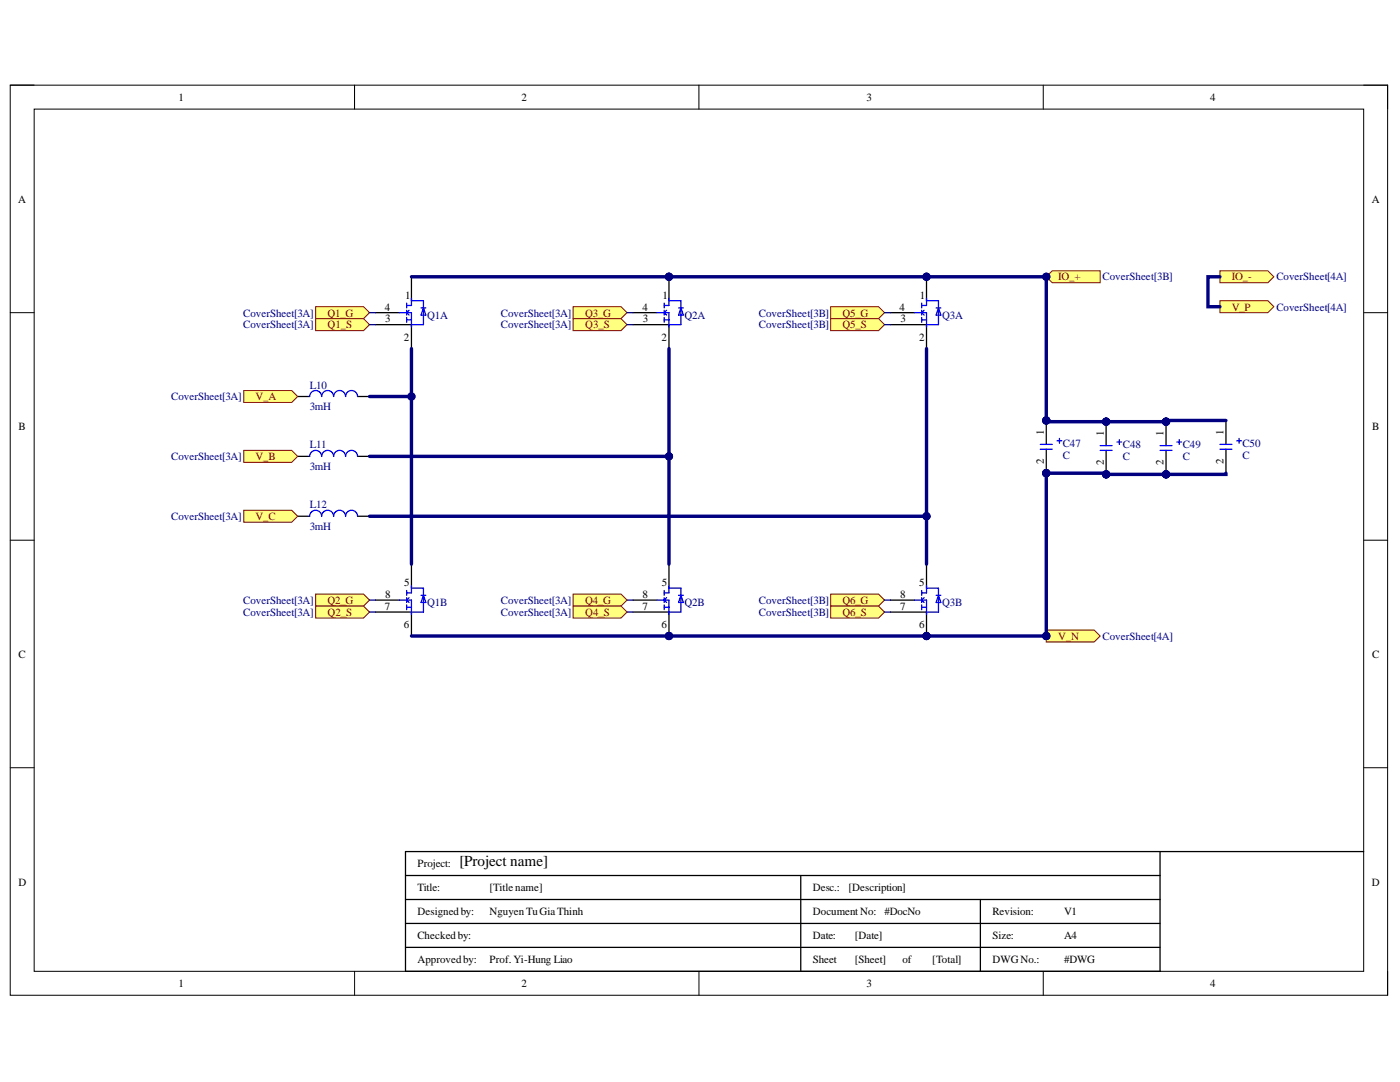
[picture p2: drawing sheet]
<svg xmlns="http://www.w3.org/2000/svg" width="279mm" height="216mm" viewBox="0 0 279 216" stroke-linecap="round" stroke-linejoin="round" font-family="sans-serif">
<defs><g id="words">
<text font-size="3" x="91.7" y="172.9">[Project name]</text>
<g font-size="2.2">
<text x="35.6" y="20.1">1</text>
<text x="104.1" y="20.1">2</text>
<text x="172.9" y="20.1">3</text>
<text x="241.5" y="20.1">4</text>
<text x="3.6" y="40.4">A</text>
<text x="273.8" y="40.4">A</text>
<text x="80.9" y="59.6">1</text>
<text x="132.2" y="59.6">1</text>
<text x="183.6" y="59.6">1</text>
<text x="76.8" y="62">4</text>
<text x="76.9" y="64.3">3</text>
<text x="128.2" y="62">4</text>
<text x="128.3" y="64.3">3</text>
<text x="179.5" y="62">4</text>
<text x="179.7" y="64.3">3</text>
<text x="80.6" y="68">2</text>
<text x="132" y="68">2</text>
<text x="183.4" y="68">2</text>
<text x="3.7" y="85.8">B</text>
<text x="208.3" y="86.7" transform="rotate(-90 208.3 86.7)">1</text>
<text x="220.3" y="87" transform="rotate(-90 220.3 87)">1</text>
<text x="232.2" y="87" transform="rotate(-90 232.2 87)">1</text>
<text x="244.2" y="86.7" transform="rotate(-90 244.2 86.7)">1</text>
<text x="273.8" y="85.8">B</text>
<text x="208.3" y="92.5" transform="rotate(-90 208.3 92.5)">2</text>
<text x="220.3" y="92.7" transform="rotate(-90 220.3 92.7)">2</text>
<text x="232.2" y="92.7" transform="rotate(-90 232.2 92.7)">2</text>
<text x="244.2" y="92.5" transform="rotate(-90 244.2 92.5)">2</text>
<text x="76.9" y="119.3">8</text>
<text x="80.7" y="116.9">5</text>
<text x="128.2" y="119.3">8</text>
<text x="132.1" y="116.9">5</text>
<text x="179.6" y="119.3">8</text>
<text x="183.4" y="116.9">5</text>
<text x="76.8" y="121.7">7</text>
<text x="80.6" y="125.3">6</text>
<text x="128.2" y="121.7">7</text>
<text x="132" y="125.3">6</text>
<text x="179.6" y="121.7">7</text>
<text x="183.4" y="125.3">6</text>
<text x="3.7" y="131.3">C</text>
<text x="273.8" y="131.3">C</text>
<text x="83.3" y="173.1">Project:</text>
<text x="3.7" y="176.7">D</text>
<text x="83.3" y="177.9">Title:</text>
<text x="97.7" y="177.9">[Titlename]</text>
<text x="162.2" y="177.9">Desc.:</text>
<text x="169.3" y="177.9">[Description]</text>
<text x="273.8" y="176.7">D</text>
<text x="83.3" y="182.6">Designedby:</text>
<text x="97.7" y="182.6">NguyenTuGiaThinh</text>
<text x="162.2" y="182.6">Document No:</text>
<text x="176.5" y="182.6">#DocNo</text>
<text x="198.1" y="182.6">Revision:</text>
<text x="212.4" y="182.6">V1</text>
<text x="83.3" y="187.4">Checkedby:</text>
<text x="162.2" y="187.4">Date:</text>
<text x="170.6" y="187.4">[Date]</text>
<text x="198.1" y="187.4">Size:</text>
<text x="212.4" y="187.4">A4</text>
<text x="35.6" y="197">1</text>
<text x="83.3" y="192.2">Approvedby:</text>
<text x="97.7" y="192.2">Prof. Yi-Hung Liao</text>
<text x="104.1" y="197">2</text>
<text x="162.2" y="192.2">Sheet</text>
<text x="170.6" y="192.2">[Sheet]</text>
<text x="172.9" y="197">3</text>
<text x="180.1" y="192.2">of</text>
<text x="186.1" y="192.2">[Total]</text>
<text x="198.1" y="192.2">DWGNo.:</text>
<text x="212.4" y="192.2">#DWG</text>
<text x="241.5" y="197">4</text>
</g>
<g font-size="2.2" fill="#800000">
<text x="211.2" y="56">IO_+</text>
<text x="245.8" y="56">IO_-</text>
<text x="65.4" y="63.2">Q1_G</text>
<text x="65.4" y="65.5">Q1_S</text>
<text x="116.8" y="63.2">Q3_G</text>
<text x="116.8" y="65.5">Q3_S</text>
<text x="168.1" y="63.2">Q5_G</text>
<text x="168.1" y="65.5">Q5_S</text>
<text x="245.8" y="62">V_P</text>
<text x="51" y="79.9">V_A</text>
<text x="51" y="91.8">V_B</text>
<text x="51" y="103.7">V_C</text>
<text x="65.4" y="120.5">Q2_G</text>
<text x="65.4" y="122.9">Q2_S</text>
<text x="116.8" y="120.5">Q4_G</text>
<text x="116.8" y="122.9">Q4_S</text>
<text x="168.1" y="120.5">Q6_G</text>
<text x="168.1" y="122.9">Q6_S</text>
<text x="211.2" y="127.7">V_N</text>
</g>
<g font-size="2.2" fill="#000080">
<text x="220.1" y="56">CoverSheet[3B]</text>
<text x="254.7" y="56">CoverSheet[4A]</text>
<text x="48.5" y="63.2">CoverSheet[3A]</text>
<text x="48.5" y="65.5">CoverSheet[3A]</text>
<text x="85.2" y="63.7">Q1A</text>
<text x="100" y="63.2">CoverSheet[3A]</text>
<text x="100" y="65.5">CoverSheet[3A]</text>
<text x="136.6" y="63.7">Q2A</text>
<text x="151.5" y="63.2">CoverSheet[3B]</text>
<text x="151.5" y="65.5">CoverSheet[3B]</text>
<text x="188" y="63.7">Q3A</text>
<text x="254.7" y="62">CoverSheet[4A]</text>
<text x="61.8" y="77.5">L10</text>
<text x="34.2" y="79.9">CoverSheet[3A]</text>
<text x="61.8" y="81.8">3mH</text>
<text x="61.8" y="89.4">L11</text>
<text x="212.1" y="89.2">C47</text>
<text x="224.1" y="89.4">C48</text>
<text x="236" y="89.4">C49</text>
<text x="248" y="89.2">C50</text>
<text x="34.2" y="91.8">CoverSheet[3A]</text>
<text x="61.8" y="93.8">3mH</text>
<text x="212.1" y="91.6">C</text>
<text x="224.1" y="91.8">C</text>
<text x="236" y="91.8">C</text>
<text x="248" y="91.6">C</text>
<text x="61.8" y="101.4">L12</text>
<text x="34.2" y="103.7">CoverSheet[3A]</text>
<text x="61.8" y="105.7">3mH</text>
<text x="48.5" y="120.5">CoverSheet[3A]</text>
<text x="48.5" y="122.9">CoverSheet[3A]</text>
<text x="85.2" y="121">Q1B</text>
<text x="100" y="120.5">CoverSheet[3A]</text>
<text x="100" y="122.9">CoverSheet[3A]</text>
<text x="136.6" y="121">Q2B</text>
<text x="151.5" y="120.5">CoverSheet[3B]</text>
<text x="151.5" y="122.9">CoverSheet[3B]</text>
<text x="188" y="121">Q3B</text>
<text x="220.1" y="127.7">CoverSheet[4A]</text>
</g>
</g></defs>
<path d="M2 17h274.9v181.6h-274.9z" fill="none" stroke="#000" stroke-width=".2"/>
<path d="M6.8 21.8h265.4v172h-265.4z" fill-rule="evenodd" fill="#fff"/>
<g fill="none" stroke="#000" stroke-width=".2">
<path d="M2 17h4.8M70.8 17v4.8M139.5 17v4.8M208.2 17v4.8M272.2 17h4.7v4.8M6.8 21.8h265.4v172h-265.4zM2 62.4h4.8M272.2 62.4h4.7M2 107.8h4.8M272.2 107.8h4.7M2 153.2h4.8M272.2 153.2h4.7"/>
<path d="M70.8 193.8v4.8M139.5 193.8v4.8M208.2 193.8v4.8M276.9 193.8v4.8"/>
</g>
<path d="M80.9 179.5h150.6M80.9 174.7h150.6M159.8 174.7v19.1M195.7 179.5v14.3M231.5 169.9v23.9h-150.6v-23.9h191.3M80.9 189h150.6M80.9 184.3h150.6" fill="none" stroke="#000" stroke-width=".25"/>
<circle cx="208.8" cy="83.9" r=".72" fill="#000080"/>
<circle cx="208.8" cy="83.9" r=".72" fill="none" stroke="#000080" stroke-width=".2"/>
<circle cx="208.8" cy="94.4" r=".72" fill="#000080"/>
<circle cx="208.8" cy="94.4" r=".72" fill="none" stroke="#000080" stroke-width=".2"/>
<path d="M208.8 83.9v4.8" fill="none" stroke="#000" stroke-width=".25"/>
<circle cx="208.8" cy="83.9" r=".72" fill="#000080"/>
<circle cx="208.8" cy="83.9" r=".72" fill="none" stroke="#000080" stroke-width=".2"/>
<path d="M208.8 89.6v4.8" fill="none" stroke="#000" stroke-width=".25"/>
<circle cx="208.8" cy="94.4" r=".72" fill="#000080"/>
<circle cx="208.8" cy="94.4" r=".72" fill="none" stroke="#000080" stroke-width=".2"/>
<path d="M207.6 88.7h2.4M207.6 89.6h2.4M211 88h.9M211.4 87.5v.9" fill="none" stroke="#00f" stroke-width=".25"/>
<circle cx="220.8" cy="84.1" r=".71" fill="#000080"/>
<circle cx="220.8" cy="84.1" r=".71" fill="none" stroke="#000080" stroke-width=".2"/>
<circle cx="220.8" cy="94.7" r=".71" fill="#000080"/>
<circle cx="220.8" cy="94.7" r=".71" fill="none" stroke="#000080" stroke-width=".2"/>
<path d="M220.8 84.1v4.8" fill="none" stroke="#000" stroke-width=".25"/>
<circle cx="220.8" cy="84.1" r=".71" fill="#000080"/>
<circle cx="220.8" cy="84.1" r=".71" fill="none" stroke="#000080" stroke-width=".2"/>
<path d="M220.8 89.9v4.8" fill="none" stroke="#000" stroke-width=".25"/>
<circle cx="220.8" cy="94.7" r=".71" fill="#000080"/>
<circle cx="220.8" cy="94.7" r=".71" fill="none" stroke="#000080" stroke-width=".2"/>
<path d="M219.6 88.9h2.4M219.6 89.9h2.4M222.9 88.2h1M223.4 87.7v1" fill="none" stroke="#00f" stroke-width=".25"/>
<circle cx="232.7" cy="84.1" r=".72" fill="#000080"/>
<circle cx="232.7" cy="84.1" r=".72" fill="none" stroke="#000080" stroke-width=".2"/>
<circle cx="232.7" cy="94.7" r=".72" fill="#000080"/>
<circle cx="232.7" cy="94.7" r=".72" fill="none" stroke="#000080" stroke-width=".2"/>
<path d="M232.7 84.1v4.8" fill="none" stroke="#000" stroke-width=".25"/>
<circle cx="232.7" cy="84.1" r=".72" fill="#000080"/>
<circle cx="232.7" cy="84.1" r=".72" fill="none" stroke="#000080" stroke-width=".2"/>
<path d="M232.7 89.9v4.8" fill="none" stroke="#000" stroke-width=".25"/>
<circle cx="232.7" cy="94.7" r=".72" fill="#000080"/>
<circle cx="232.7" cy="94.7" r=".72" fill="none" stroke="#000080" stroke-width=".2"/>
<path d="M231.5 88.9h2.4M231.5 89.9h2.4M234.9 88.2h.9M235.3 87.7v1M243.5 88.7h2.4M243.5 89.6h2.4M246.8 88h1M247.3 87.5v.9" fill="none" stroke="#00f" stroke-width=".25"/>
<path d="M244.7 83.9v4.8M244.7 89.6v4.8" fill="none" stroke="#000" stroke-width=".25"/>
<path d="M208.8 125.7h9.6l1.2 1.2-1.2 1.2h-9.6z" fill-rule="evenodd" fill="#ffff80"/>
<path d="M208.8 125.7h9.6l1.2 1.2-1.2 1.2h-9.6z" fill="none" stroke="#800000" stroke-width=".2"/>
<circle cx="208.8" cy="126.9" r=".72" fill="#000080"/>
<circle cx="208.8" cy="126.9" r=".72" fill="none" stroke="#000080" stroke-width=".2"/>
<path d="M243.5 60h9.5l1.2 1.2-1.2 1.2h-9.5z" fill-rule="evenodd" fill="#ffff80"/>
<path d="M243.5 60h9.5l1.2 1.2-1.2 1.2h-9.5z" fill="none" stroke="#800000" stroke-width=".2"/>
<path d="M243.5 54h9.5l1.2 1.2-1.2 1.2h-9.5z" fill-rule="evenodd" fill="#ffff80"/>
<path d="M243.5 54h9.5l1.2 1.2-1.2 1.2h-9.5z" fill="none" stroke="#800000" stroke-width=".2"/>
<path d="M208.8 55.2l1.2-1.2h9.6v2.4h-9.6z" fill-rule="evenodd" fill="#ffff80"/>
<path d="M208.8 55.2l1.2-1.2h9.6v2.4h-9.6z" fill="none" stroke="#800000" stroke-width=".2"/>
<circle cx="208.8" cy="55.2" r=".72" fill="#000080"/>
<circle cx="208.8" cy="55.2" r=".72" fill="none" stroke="#000080" stroke-width=".2"/>
<path d="M63 61.2h9.6l1.1 1.2-1.1 1.2h-9.6z" fill-rule="evenodd" fill="#ffff80"/>
<path d="M63 61.2h9.6l1.1 1.2-1.1 1.2h-9.6z" fill="none" stroke="#800000" stroke-width=".2"/>
<path d="M165.8 118.6h9.5l1.2 1.1-1.2 1.2h-9.5z" fill-rule="evenodd" fill="#ffff80"/>
<path d="M165.8 118.6h9.5l1.2 1.1-1.2 1.2h-9.5z" fill="none" stroke="#800000" stroke-width=".2"/>
<path d="M63 63.6h9.6l1.1 1.2-1.1 1.2h-9.6z" fill-rule="evenodd" fill="#ffff80"/>
<path d="M63 63.6h9.6l1.1 1.2-1.1 1.2h-9.6z" fill="none" stroke="#800000" stroke-width=".2"/>
<path d="M165.8 120.9h9.5l1.2 1.2-1.2 1.2h-9.5z" fill-rule="evenodd" fill="#ffff80"/>
<path d="M165.8 120.9h9.5l1.2 1.2-1.2 1.2h-9.5z" fill="none" stroke="#800000" stroke-width=".2"/>
<path d="M82.1 55.2v4.8M59.4 79.1h2.4M71.4 79.1h2.3M74.9 64.8h7.2v4.8M74.9 62.4h4.8M59.4 91.1h2.4M71.4 91.1h2.3M59.4 103h2.4M71.4 103h2.3M74.9 119.7h4.8M82.1 112.6v4.8M74.9 122.1h7.2v4.8" fill="none" stroke="#000" stroke-width=".25"/>
<g fill="none" stroke="#00f" stroke-width=".25">
<path d="M82.1 59.5v1.5h-.9M82.1 60h2.4v4.8h-2.4M61.8 79.1a1.2 1.2 0 0 1 1.2-1.2 1.2 1.2 0 0 1 1.2 1.2 1.19 1.19 0 0 1 1.2-1.2 1.19 1.19 0 0 1 1.2 1.2 1.19 1.19 0 0 1 1.2-1.2 1.19 1.19 0 0 1 1.2 1.2 1.19 1.19 0 0 1 1.2-1.2 1.19 1.19 0 0 1 1.2 1.2M79.7 62.4h2.4v2.9M81.2 63.8h.9M81.2 60.5v.9M81.2 61.9v1M81.2 63.3v1M81.6 61.9l-.4 .5 .4 .5M84 61.4h1M84.5 61.4l.5 1.5h-1zM61.8 91.1a1.2 1.2 0 0 1 1.2-1.2 1.2 1.2 0 0 1 1.2 1.2 1.19 1.19 0 0 1 1.2-1.2 1.19 1.19 0 0 1 1.2 1.2 1.19 1.19 0 0 1 1.2-1.2 1.19 1.19 0 0 1 1.2 1.2 1.19 1.19 0 0 1 1.2-1.2 1.19 1.19 0 0 1 1.2 1.2"/>
<path d="M61.8 103a1.2 1.2 0 0 1 1.2-1.2 1.2 1.2 0 0 1 1.2 1.2 1.19 1.19 0 0 1 1.2-1.2 1.19 1.19 0 0 1 1.2 1.2 1.19 1.19 0 0 1 1.2-1.2 1.19 1.19 0 0 1 1.2 1.2 1.19 1.19 0 0 1 1.2-1.2 1.19 1.19 0 0 1 1.2 1.2M79.7 119.7h2.4v2.9M81.2 117.8v1M81.2 119.3v.9M81.6 119.3l-.4 .4 .4 .5M82.1 116.9v1.4h-.9M82.1 117.4h2.4v4.7h-2.4M84 118.8h1M84.5 118.8l.5 1.4h-1zM81.2 120.7v1M81.2 121.2h.9"/>
</g>
<circle cx="133.5" cy="55.2" r=".72" fill="#000080"/>
<circle cx="133.5" cy="55.2" r=".72" fill="none" stroke="#000080" stroke-width=".2"/>
<path d="M133.5 55.2v4.8" fill="none" stroke="#000" stroke-width=".25"/>
<circle cx="133.5" cy="55.2" r=".72" fill="#000080"/>
<circle cx="133.5" cy="55.2" r=".72" fill="none" stroke="#000080" stroke-width=".2"/>
<path d="M126.3 62.4h4.8M126.3 64.8h7.2v4.8" fill="none" stroke="#000" stroke-width=".25"/>
<path d="M133.5 59.5v1.5h-1M133.5 60h2.4v4.8h-2.4M131.1 62.4h2.4v2.9M132.5 63.8h1M132.5 60.5v.9M132.5 61.9v1M132.5 63.3v1M133 61.9l-.5 .5 .5 .5M135.4 61.4h1M135.9 61.4l.5 1.5h-1z" fill="none" stroke="#00f" stroke-width=".25"/>
<circle cx="133.5" cy="126.9" r=".72" fill="#000080"/>
<circle cx="133.5" cy="126.9" r=".72" fill="none" stroke="#000080" stroke-width=".2"/>
<path d="M126.3 119.7h4.8M133.5 112.6v4.8M126.3 122.1h7.2v4.8" fill="none" stroke="#000" stroke-width=".25"/>
<circle cx="133.5" cy="126.9" r=".72" fill="#000080"/>
<circle cx="133.5" cy="126.9" r=".72" fill="none" stroke="#000080" stroke-width=".2"/>
<path d="M131.1 119.7h2.4v2.9M132.5 117.8v1M132.5 119.3v.9M133 119.3l-.5 .4 .5 .5M133.5 116.9v1.4h-1M133.5 117.4h2.4v4.7h-2.4M135.4 118.8h1M135.9 118.8l.5 1.4h-1zM132.5 121.2h1M132.5 120.7v1" fill="none" stroke="#00f" stroke-width=".25"/>
<circle cx="184.9" cy="55.2" r=".72" fill="#000080"/>
<circle cx="184.9" cy="55.2" r=".72" fill="none" stroke="#000080" stroke-width=".2"/>
<path d="M184.9 55.2v4.8" fill="none" stroke="#000" stroke-width=".25"/>
<circle cx="184.9" cy="55.2" r=".72" fill="#000080"/>
<circle cx="184.9" cy="55.2" r=".72" fill="none" stroke="#000080" stroke-width=".2"/>
<path d="M177.7 62.4h4.8M177.7 64.8h7.2v4.8" fill="none" stroke="#000" stroke-width=".25"/>
<path d="M184.9 59.5v1.5h-1M182.5 62.4h2.4v2.9M183.9 63.8h1M183.9 60.5v.9M183.9 61.9v1M183.9 63.3v1M184.4 61.9l-.5 .5 .5 .5M184.9 60h2.4v4.8h-2.4M186.8 61.4h1M187.3 61.4l.5 1.5h-1z" fill="none" stroke="#00f" stroke-width=".25"/>
<circle cx="184.9" cy="126.9" r=".72" fill="#000080"/>
<circle cx="184.9" cy="126.9" r=".72" fill="none" stroke="#000080" stroke-width=".2"/>
<path d="M177.7 119.7h4.8M184.9 112.6v4.8M177.7 122.1h7.2v4.8" fill="none" stroke="#000" stroke-width=".25"/>
<circle cx="184.9" cy="126.9" r=".72" fill="#000080"/>
<circle cx="184.9" cy="126.9" r=".72" fill="none" stroke="#000080" stroke-width=".2"/>
<path d="M182.5 119.7h2.4v2.9M183.9 117.8v1M183.9 119.3v.9M184.4 119.3l-.5 .4 .5 .5M184.9 116.9v1.4h-1M184.9 117.4h2.4v4.7h-2.4M186.8 118.8h1M187.3 118.8l.5 1.4h-1zM183.9 121.2h1M183.9 120.7v1" fill="none" stroke="#00f" stroke-width=".25"/>
<path d="M114.4 118.5h9.5l1.2 1.2-1.2 1.2h-9.5z" fill-rule="evenodd" fill="#ffff80"/>
<path d="M114.4 118.5h9.5l1.2 1.2-1.2 1.2h-9.5z" fill="none" stroke="#800000" stroke-width=".2"/>
<path d="M114.4 120.9h9.5l1.2 1.2-1.2 1.2h-9.5z" fill-rule="evenodd" fill="#ffff80"/>
<path d="M114.4 120.9h9.5l1.2 1.2-1.2 1.2h-9.5z" fill="none" stroke="#800000" stroke-width=".2"/>
<path d="M63 118.5h9.6l1.1 1.2-1.1 1.2h-9.6z" fill-rule="evenodd" fill="#ffff80"/>
<path d="M63 118.5h9.6l1.1 1.2-1.1 1.2h-9.6z" fill="none" stroke="#800000" stroke-width=".2"/>
<path d="M63 120.9h9.6l1.1 1.2-1.1 1.2h-9.6z" fill-rule="evenodd" fill="#ffff80"/>
<path d="M63 120.9h9.6l1.1 1.2-1.1 1.2h-9.6z" fill="none" stroke="#800000" stroke-width=".2"/>
<path d="M114.4 61.2h9.5l1.2 1.2-1.2 1.2h-9.5z" fill-rule="evenodd" fill="#ffff80"/>
<path d="M114.4 61.2h9.5l1.2 1.2-1.2 1.2h-9.5z" fill="none" stroke="#800000" stroke-width=".2"/>
<path d="M114.4 63.6h9.5l1.2 1.2-1.2 1.2h-9.5z" fill-rule="evenodd" fill="#ffff80"/>
<path d="M114.4 63.6h9.5l1.2 1.2-1.2 1.2h-9.5z" fill="none" stroke="#800000" stroke-width=".2"/>
<path d="M165.8 61.2h9.5l1.2 1.2-1.2 1.2h-9.5z" fill-rule="evenodd" fill="#ffff80"/>
<path d="M165.8 61.2h9.5l1.2 1.2-1.2 1.2h-9.5z" fill="none" stroke="#800000" stroke-width=".2"/>
<path d="M165.8 63.6h9.5l1.2 1.2-1.2 1.2h-9.5z" fill-rule="evenodd" fill="#ffff80"/>
<path d="M165.8 63.6h9.5l1.2 1.2-1.2 1.2h-9.5z" fill="none" stroke="#800000" stroke-width=".2"/>
<path d="M48.6 77.9h9.6l1.2 1.2-1.2 1.2h-9.6z" fill-rule="evenodd" fill="#ffff80"/>
<path d="M48.6 77.9h9.6l1.2 1.2-1.2 1.2h-9.6z" fill="none" stroke="#800000" stroke-width=".2"/>
<path d="M48.6 89.9h9.6l1.2 1.2-1.2 1.2h-9.6z" fill-rule="evenodd" fill="#ffff80"/>
<path d="M48.6 89.9h9.6l1.2 1.2-1.2 1.2h-9.6z" fill="none" stroke="#800000" stroke-width=".2"/>
<path d="M48.6 101.8h9.6l1.2 1.2-1.2 1.2h-9.6z" fill-rule="evenodd" fill="#ffff80"/>
<path d="M48.6 101.8h9.6l1.2 1.2-1.2 1.2h-9.6z" fill="none" stroke="#800000" stroke-width=".2"/>
<path d="M73.7 79.1h8.4" fill="none" stroke="#000080" stroke-width=".68"/>
<circle cx="82.1" cy="79.1" r=".72" fill="#000080"/>
<circle cx="82.1" cy="79.1" r=".72" fill="none" stroke="#000080" stroke-width=".2"/>
<path d="M73.7 91.1h59.8" fill="none" stroke="#000080" stroke-width=".68"/>
<circle cx="133.5" cy="91.1" r=".72" fill="#000080"/>
<circle cx="133.5" cy="91.1" r=".72" fill="none" stroke="#000080" stroke-width=".2"/>
<path d="M184.9 103v9.6" fill="none" stroke="#000080" stroke-width=".68"/>
<circle cx="184.9" cy="103" r=".72" fill="#000080"/>
<circle cx="184.9" cy="103" r=".72" fill="none" stroke="#000080" stroke-width=".2"/>
<path d="M243.5 55.2h-2.4v6h2.4M184.9 69.6v33.4h-111.2" fill="none" stroke="#000080" stroke-width=".68"/>
<circle cx="184.9" cy="103" r=".72" fill="#000080"/>
<circle cx="184.9" cy="103" r=".72" fill="none" stroke="#000080" stroke-width=".2"/>
<path d="M208.8 94.4v32.5" fill="none" stroke="#000080" stroke-width=".68"/>
<circle cx="208.8" cy="94.4" r=".72" fill="#000080"/>
<circle cx="208.8" cy="94.4" r=".72" fill="none" stroke="#000080" stroke-width=".2"/>
<circle cx="208.8" cy="126.9" r=".72" fill="#000080"/>
<circle cx="208.8" cy="126.9" r=".72" fill="none" stroke="#000080" stroke-width=".2"/>
<path d="M82.1 126.9h126.7" fill="none" stroke="#000080" stroke-width=".68"/>
<circle cx="208.8" cy="126.9" r=".72" fill="#000080"/>
<circle cx="208.8" cy="126.9" r=".72" fill="none" stroke="#000080" stroke-width=".2"/>
<circle cx="184.9" cy="126.9" r=".72" fill="#000080"/>
<circle cx="184.9" cy="126.9" r=".72" fill="none" stroke="#000080" stroke-width=".2"/>
<circle cx="133.5" cy="126.9" r=".72" fill="#000080"/>
<circle cx="133.5" cy="126.9" r=".72" fill="none" stroke="#000080" stroke-width=".2"/>
<path d="M82.1 55.2h126.7v28.7" fill="none" stroke="#000080" stroke-width=".68"/>
<circle cx="208.8" cy="83.9" r=".72" fill="#000080"/>
<circle cx="208.8" cy="83.9" r=".72" fill="none" stroke="#000080" stroke-width=".2"/>
<circle cx="208.8" cy="55.2" r=".72" fill="#000080"/>
<circle cx="208.8" cy="55.2" r=".72" fill="none" stroke="#000080" stroke-width=".2"/>
<circle cx="184.9" cy="55.2" r=".72" fill="#000080"/>
<circle cx="184.9" cy="55.2" r=".72" fill="none" stroke="#000080" stroke-width=".2"/>
<circle cx="133.5" cy="55.2" r=".72" fill="#000080"/>
<circle cx="133.5" cy="55.2" r=".72" fill="none" stroke="#000080" stroke-width=".2"/>
<path d="M82.1 69.6v43" fill="none" stroke="#000080" stroke-width=".68"/>
<circle cx="82.1" cy="79.1" r=".72" fill="#000080"/>
<circle cx="82.1" cy="79.1" r=".72" fill="none" stroke="#000080" stroke-width=".2"/>
<path d="M73.7 62.4h1.2M73.7 64.8h1.2M176.5 119.7h1.2M176.5 122.1h1.2" fill="none" stroke="#000080" stroke-width=".25"/>
<path d="M133.5 69.6v43" fill="none" stroke="#000080" stroke-width=".68"/>
<circle cx="133.5" cy="91.1" r=".72" fill="#000080"/>
<circle cx="133.5" cy="91.1" r=".72" fill="none" stroke="#000080" stroke-width=".2"/>
<path d="M125.1 62.4h1.2M125.1 64.8h1.2M176.5 64.8h1.2M176.5 62.4h1.2M73.7 119.7h1.2M125.1 119.7h1.2M73.7 122.1h1.2M125.1 122.1h1.2" fill="none" stroke="#000080" stroke-width=".25"/>
<path d="M208.8 83.9v.2h12" fill="none" stroke="#000080" stroke-width=".68"/>
<circle cx="208.8" cy="83.9" r=".72" fill="#000080"/>
<circle cx="208.8" cy="83.9" r=".72" fill="none" stroke="#000080" stroke-width=".2"/>
<circle cx="220.8" cy="84.1" r=".71" fill="#000080"/>
<circle cx="220.8" cy="84.1" r=".71" fill="none" stroke="#000080" stroke-width=".2"/>
<path d="M220.8 84.1h11.9" fill="none" stroke="#000080" stroke-width=".68"/>
<circle cx="220.8" cy="84.1" r=".71" fill="#000080"/>
<circle cx="220.8" cy="84.1" r=".71" fill="none" stroke="#000080" stroke-width=".2"/>
<circle cx="232.7" cy="84.1" r=".72" fill="#000080"/>
<circle cx="232.7" cy="84.1" r=".72" fill="none" stroke="#000080" stroke-width=".2"/>
<path d="M244.7 83.9h-12v.2" fill="none" stroke="#000080" stroke-width=".68"/>
<circle cx="232.7" cy="84.1" r=".72" fill="#000080"/>
<circle cx="232.7" cy="84.1" r=".72" fill="none" stroke="#000080" stroke-width=".2"/>
<path d="M244.7 94.4v.3h-12" fill="none" stroke="#000080" stroke-width=".68"/>
<circle cx="232.7" cy="94.7" r=".72" fill="#000080"/>
<circle cx="232.7" cy="94.7" r=".72" fill="none" stroke="#000080" stroke-width=".2"/>
<path d="M220.8 94.7h11.9" fill="none" stroke="#000080" stroke-width=".68"/>
<circle cx="232.7" cy="94.7" r=".72" fill="#000080"/>
<circle cx="232.7" cy="94.7" r=".72" fill="none" stroke="#000080" stroke-width=".2"/>
<circle cx="220.8" cy="94.7" r=".71" fill="#000080"/>
<circle cx="220.8" cy="94.7" r=".71" fill="none" stroke="#000080" stroke-width=".2"/>
<path d="M208.8 94.4h12v.3" fill="none" stroke="#000080" stroke-width=".68"/>
<circle cx="220.8" cy="94.7" r=".71" fill="#000080"/>
<circle cx="220.8" cy="94.7" r=".71" fill="none" stroke="#000080" stroke-width=".2"/>
<circle cx="208.8" cy="94.4" r=".72" fill="#000080"/>
<circle cx="208.8" cy="94.4" r=".72" fill="none" stroke="#000080" stroke-width=".2"/>
<use href="#words"/>
</svg>
